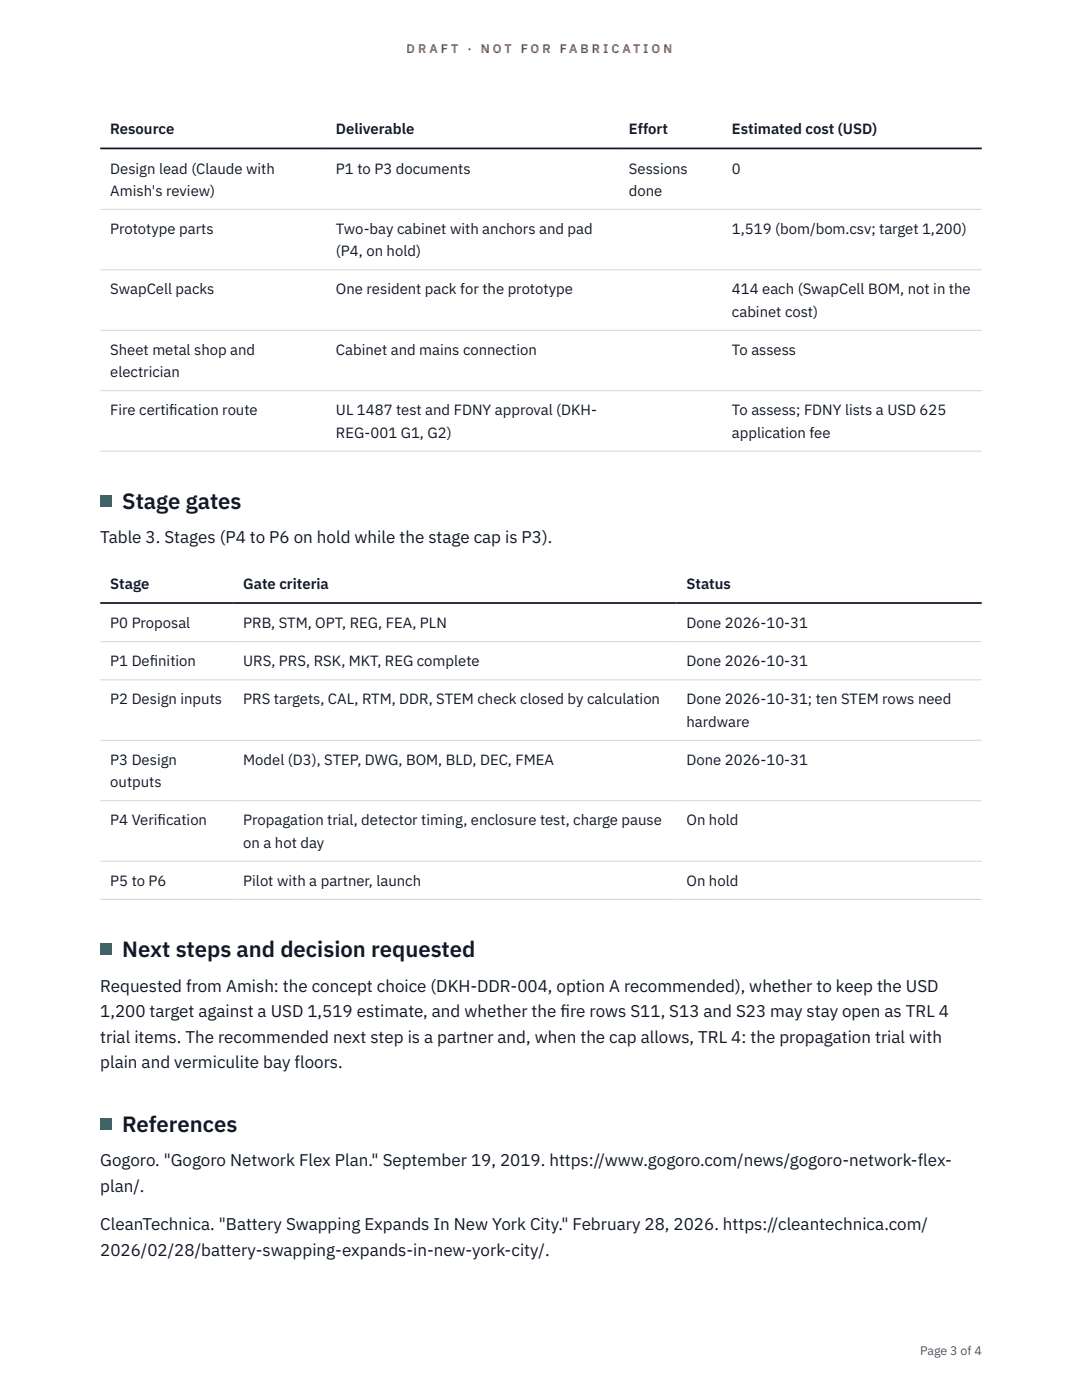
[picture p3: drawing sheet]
<svg xmlns="http://www.w3.org/2000/svg" width="216mm" height="279mm" viewBox="0 0 216 279" stroke-linecap="round" stroke-linejoin="round" font-family="sans-serif">
<defs><g id="words">
<g font-size="4.4" fill="#111827">
<text x="24.4" y="101.5">Stage gates</text>
<text x="24.4" y="191">Next steps and decision requested</text>
<text x="24.4" y="225.8">References</text>
</g>
<g font-size="3.4" fill="#111827">
<text x="20" y="108.5">Table 3. Stages (P4 to P6 on hold while the stage cap is P3).</text>
<text x="20" y="197.9">Requested from Amish: the concept choice (DKH-DDR-004, option A recommended), whether to keep the USD</text>
<text x="20" y="203">1,200 target against a USD 1,519 estimate, and whether the f</text>
<text x="111.8" y="203">ire rows S11, S13 and S23 may stay open as TRL 4</text>
<text x="20" y="208.1">trial items. The recommended next step is a partner and, when the cap allows, TRL 4: the propagation trial with</text>
<text x="20" y="213.1">plain and vermiculite bay floors.</text>
<text x="20" y="232.7">Gogoro. &quot;Gogoro Network Flex Plan.&quot; September 19, 2019. https://www.gogoro.com/news/gogoro-network-flex-</text>
<text x="20" y="237.8">plan/.</text>
<text x="20" y="245.5">CleanTechnica. &quot;Battery Swapping Expands In New York City.&quot; February 28, 2026. https://cleantechnica.com/</text>
<text x="20" y="250.6">2026/02/28/battery-swapping-expands-in-new-york-city/.</text>
</g>
<g font-size="3" fill="#111827">
<text x="22" y="26.8">Resource</text>
<text x="67" y="26.8">Deliverable</text>
<text x="125.5" y="26.8">Effort</text>
<text x="146.1" y="26.8">Estimated cost (USD)</text>
<text x="22" y="34.6">Design lead (Claude with</text>
<text x="67" y="34.6">P1 to P3 documents</text>
<text x="125.5" y="34.6">Sessions</text>
<text x="146.1" y="34.6">0</text>
<text x="22" y="39.1">Amish's review)</text>
<text x="125.5" y="39.1">done</text>
<text x="22" y="46.7">Prototype parts</text>
<text x="67" y="46.7">Two-bay cabinet with anchors and pad</text>
<text x="146.1" y="46.7">1,519 (bom/bom.csv; target 1,200)</text>
<text x="67" y="51.1">(P4, on hold)</text>
<text x="22" y="58.8">SwapCell packs</text>
<text x="67" y="58.8">One resident pack for the prototype</text>
<text x="146.1" y="58.8">414 each (SwapCell BOM, not in the</text>
<text x="146.1" y="63.2">cabinet cost)</text>
<text x="22" y="70.8">Sheet metal shop and</text>
<text x="67" y="70.8">Cabinet and mains connection</text>
<text x="146.1" y="70.8">To assess</text>
<text x="22" y="75.3">electrician</text>
<text x="22" y="82.9">Fire certif</text>
<text x="33.8" y="82.9">ication route</text>
<text x="67" y="82.9">UL 1487 test and FDNY approval (DKH-</text>
<text x="146.1" y="82.9">To assess; FDNY lists a USD 625</text>
<text x="67" y="87.3">REG-001 G1, G2)</text>
<text x="146.1" y="87.3">application fee</text>
<text x="22" y="117.6">Stage</text>
<text x="48.5" y="117.6">Gate criteria</text>
<text x="137" y="117.6">Status</text>
<text x="22" y="125.4">P0 Proposal</text>
<text x="48.5" y="125.4">PRB, STM, OPT, REG, FEA, PLN</text>
<text x="137" y="125.4">Done 2026-10-31</text>
<text x="22" y="133">P1 Def</text>
<text x="29.9" y="133">inition</text>
<text x="48.5" y="133">URS, PRS, RSK, MKT, REG complete</text>
<text x="137" y="133">Done 2026-10-31</text>
<text x="22" y="140.6">P2 Design inputs</text>
<text x="48.5" y="140.6">PRS targets, CAL, RTM, DDR, STEM check closed by calculation</text>
<text x="137" y="140.6">Done 2026-10-31; ten STEM rows need</text>
<text x="137" y="145">hardware</text>
<text x="22" y="152.7">P3 Design</text>
<text x="48.5" y="152.7">Model (D3), STEP, DWG, BOM, BLD, DEC, FMEA</text>
<text x="137" y="152.7">Done 2026-10-31</text>
<text x="22" y="157.1">outputs</text>
<text x="22" y="164.7">P4 Verif</text>
<text x="31.4" y="164.7">ication</text>
<text x="48.5" y="164.7">Propagation trial, detector timing, enclosure test, charge pause</text>
<text x="137" y="164.7">On hold</text>
<text x="48.5" y="169.2">on a hot day</text>
<text x="22" y="176.8">P5 to P6</text>
<text x="48.5" y="176.8">Pilot with a partner, launch</text>
<text x="137" y="176.8">On hold</text>
</g>
<g font-size="2.5" fill="#b45309">
<text x="81.1" y="10.5">D R A F T</text>
<text x="93.3" y="10.5">·</text>
<text x="95.9" y="10.5">N O T</text>
<text x="103.9" y="10.5">F O R</text>
<text x="111.7" y="10.5">F A B R I C A T I O N</text>
</g>
<text font-size="2.5" fill="#4b5563" x="183.6" y="270.3">Page 3 of 4</text>
</g></defs>
<path d="M20 41.8h175.9M20 53.8h175.9M20 65.9h175.9M20 78h175.9M20 90h175.9M20 128.1h175.9M20 135.7h175.9M20 147.7h175.9M20 159.8h175.9M20 171.9h175.9M20 179.5h175.9" fill="none" stroke="#d1d5db" stroke-width=".2"/>
<path d="M20 29.6h175.9M20 120.3h175.9" fill="none" stroke="#111827" stroke-width=".35"/>
<g fill="#0f766e">
<path d="M20 98.9h2.2v2.2h-2.2z"/>
<path d="M20 188.4h2.2v2.2h-2.2z"/>
<path d="M20 223.2h2.2v2.2h-2.2z"/>
</g>
<use href="#words"/>
</svg>
